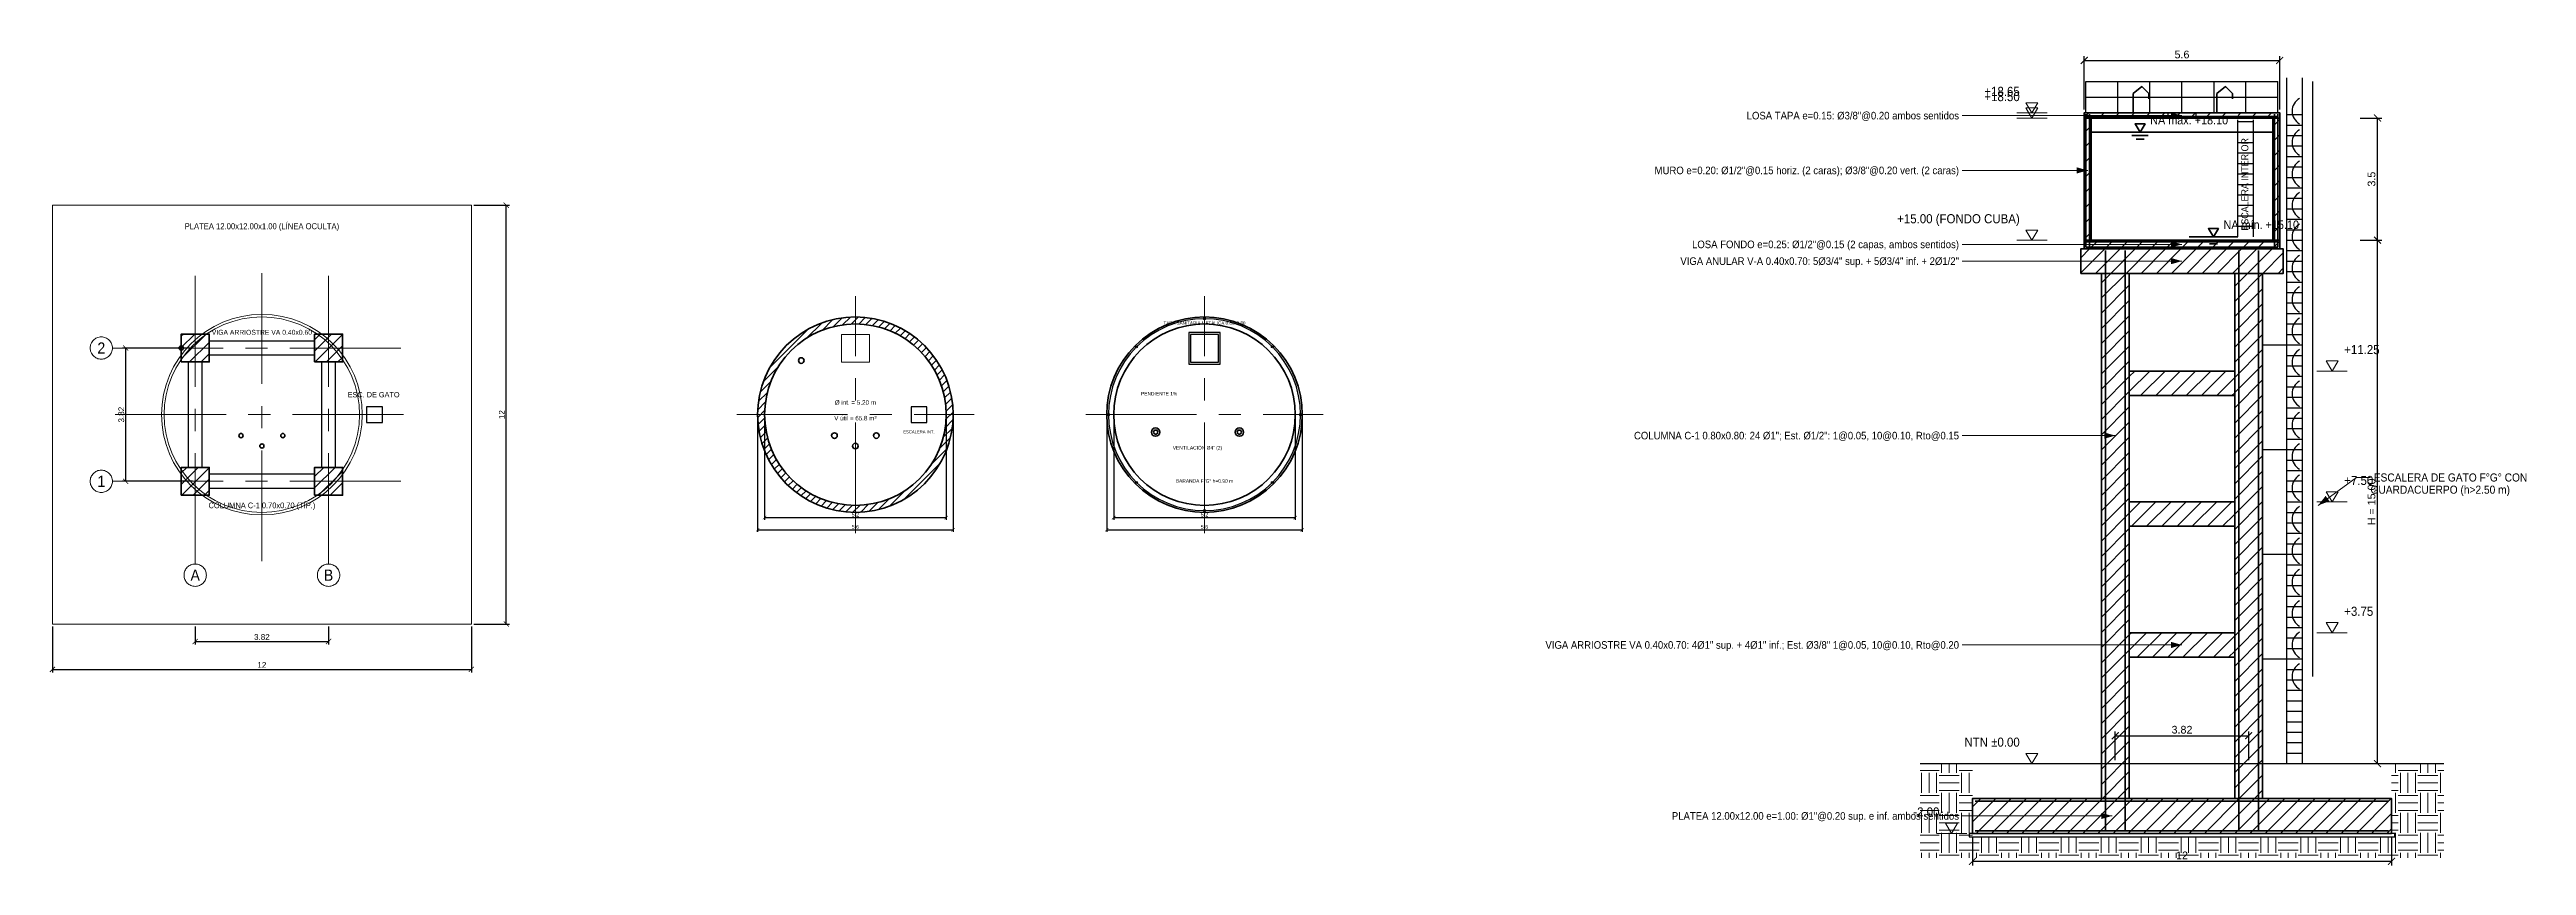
# Model space of a CAD drawing. Header units: metres. Extents: x 295850 to 310263, y 8095845 to 8104014.
# Drawn here: x 310038.9 to 310109.9, y 8099997.1 to 8100020.5 of the extents above; entities that cross this region are included whole.
import ezdxf
from ezdxf.enums import TextEntityAlignment as Align

# ---------------------------------------------------------------- set-up
doc = ezdxf.new("R2010")
doc.units = ezdxf.units.M
doc.linetypes.add('CENTER', pattern=[5.08, 3.175, -0.635, 0.635, -0.635])
for name, color, linetype, lineweight in [('DET-ACERO', 1, 'Continuous', 35), ('DET-CONCRETO', 7, 'Continuous', 35), ('DET-COTAS', 3, 'Continuous', 13), ('DET-EJES', 1, 'CENTER', 13), ('DET-HATCH', 8, 'Continuous', 9), ('DET-LINEA', 7, 'Continuous', 25), ('DET-OCULTO', 8, 'Continuous', 18), ('DET-TERRENO', 32, 'Continuous', 25), ('DET-TUB', 5, 'Continuous', 35), ('DET-TXT', 7, 'Continuous', 18)]:
    doc.layers.add(name, color=color, linetype=linetype, lineweight=lineweight)
doc.styles.add('ARIAL', font='arial.ttf')
doc.dimstyles.new('COTA_100', dxfattribs={"dimscale": 0.1, "dimtxt": 2.2, "dimasz": 2, "dimexe": 1.2, "dimexo": 1, "dimgap": 0.6, "dimtad": 1, "dimdsep": 46, "dimtxsty": 'ARIAL', "dimblk": 'ARCHTICK', "dimcen": 2.5, "dimclrd": 3, "dimclre": 3, "dimclrt": 7, "dimazin": 3, "dimtfac": 1, "dimtmove": 0, "dimatfit": 3, "dimarcsym": 0})
doc.dimstyles.new('COTA_50', dxfattribs={"dimscale": 0.05, "dimtxt": 2.2, "dimasz": 2, "dimexe": 1.2, "dimexo": 1, "dimgap": 0.6, "dimtad": 1, "dimdsep": 46, "dimtxsty": 'ARIAL', "dimblk": 'ARCHTICK', "dimcen": 2.5, "dimclrd": 3, "dimclre": 3, "dimclrt": 7, "dimazin": 3, "dimtfac": 1, "dimtmove": 0, "dimatfit": 3, "dimarcsym": 0})
doc.dimstyles.new('COTA_75', dxfattribs={"dimscale": 0.075, "dimtxt": 2.2, "dimasz": 2, "dimexe": 1.2, "dimexo": 1, "dimgap": 0.6, "dimtad": 1, "dimdsep": 46, "dimtxsty": 'ARIAL', "dimblk": 'ARCHTICK', "dimcen": 2.5, "dimclrd": 3, "dimclre": 3, "dimclrt": 7, "dimazin": 3, "dimtfac": 1, "dimtmove": 0, "dimatfit": 3, "dimarcsym": 0})

# ---------------------------------------------------------------- blocks, each defined once
blk = doc.blocks.new('_ARCHTICK')
at = {"color": 0, "linetype": 'ByBlock', "const_width": 0.15}
blk.add_lwpolyline([(-0.5, -0.5), (0.5, 0.5)], dxfattribs=at)
blk = doc.blocks.new('DET_TANQUE_PLANTA_BASE')
at = {"layer": 'DET-HATCH'}
h = blk.add_hatch(dxfattribs=at)
h.set_pattern_fill('ANSI31', scale=0.07275590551)
h.paths.add_polyline_path([(310042.69, 8100011.51), (310043.49, 8100011.51), (310043.49, 8100012.31), (310042.69, 8100012.31)])
h = blk.add_hatch(dxfattribs=at)
h.set_pattern_fill('ANSI31', scale=0.07275590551)
h.paths.add_polyline_path([(310046.51, 8100011.51), (310047.31, 8100011.51), (310047.31, 8100012.31), (310046.51, 8100012.31)])
h = blk.add_hatch(dxfattribs=at)
h.set_pattern_fill('ANSI31', scale=0.07275590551)
h.paths.add_polyline_path([(310042.69, 8100007.69), (310043.49, 8100007.69), (310043.49, 8100008.49), (310042.69, 8100008.49)])
h = blk.add_hatch(dxfattribs=at)
h.set_pattern_fill('ANSI31', scale=0.07275590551)
h.paths.add_polyline_path([(310046.51, 8100007.69), (310047.31, 8100007.69), (310047.31, 8100008.49), (310046.51, 8100008.49)])
at = {"layer": 'DET-CONCRETO'}
for points in [[(310042.69, 8100011.51), (310043.49, 8100011.51), (310043.49, 8100012.31), (310042.69, 8100012.31)], [(310046.51, 8100011.51), (310047.31, 8100011.51), (310047.31, 8100012.31), (310046.51, 8100012.31)], [(310042.69, 8100007.69), (310043.49, 8100007.69), (310043.49, 8100008.49), (310042.69, 8100008.49)], [(310046.51, 8100007.69), (310047.31, 8100007.69), (310047.31, 8100008.49), (310046.51, 8100008.49)]]:
    blk.add_lwpolyline(points, close=True, dxfattribs=at)
at = {"layer": 'DET-EJES'}
for p, q in [((310043.09, 8100005.72), (310043.09, 8100014)), ((310045, 8100005.8), (310045, 8100014.2)), ((310046.91, 8100005.72), (310046.91, 8100014)), ((310040.72, 8100011.91), (310049, 8100011.91)), ((310040.8, 8100010), (310049.2, 8100010)), ((310040.72, 8100008.09), (310049, 8100008.09))]:
    blk.add_line(p, q, dxfattribs=at)
for centre in [(310040.4, 8100011.91), (310040.4, 8100008.09), (310043.09, 8100005.4), (310046.91, 8100005.4)]:
    blk.add_circle(centre, 0.32, dxfattribs=at)
at = {"layer": 'DET-LINEA'}
for points in [[(310043.49, 8100011.71), (310046.51, 8100011.71), (310046.51, 8100012.11), (310043.49, 8100012.11)], [(310042.89, 8100008.49), (310043.29, 8100008.49), (310043.29, 8100011.51), (310042.89, 8100011.51)], [(310046.71, 8100008.49), (310047.11, 8100008.49), (310047.11, 8100011.51), (310046.71, 8100011.51)], [(310048, 8100009.775), (310048.45, 8100009.775), (310048.45, 8100010.225), (310048, 8100010.225)], [(310043.49, 8100007.89), (310046.51, 8100007.89), (310046.51, 8100008.29), (310043.49, 8100008.29)]]:
    blk.add_lwpolyline(points, close=True, dxfattribs=at)
at = {"layer": 'DET-OCULTO'}
blk.add_lwpolyline([(310039, 8100004), (310051, 8100004), (310051, 8100016), (310039, 8100016)], close=True, dxfattribs=at)
for radius in [2.875, 2.8]:
    blk.add_circle((310045, 8100010), radius, dxfattribs=at)
at = {"layer": 'DET-TUB'}
for centre in [(310042.69, 8100011.91), (310044.4, 8100009.4), (310045, 8100009.1), (310045.6, 8100009.4)]:
    blk.add_circle(centre, 0.06, dxfattribs=at)
at = {"layer": 'DET-TXT', "style": 'ARIAL', "width": 0.9}
for s, height, p in [('PLATEA 12.00x12.00x1.00 (LÍNEA OCULTA)', 0.174, (310045, 8100015.4)), ('2', 0.32, (310040.4, 8100011.91)), ('VIGA ARRIOSTRE VA 0.40x0.60', 0.14138, (310045, 8100012.36)), ('1', 0.32, (310040.4, 8100008.09)), ('COLUMNA C-1 0.70x0.70 (TÍP.)', 0.16312, (310045, 8100007.4)), ('A', 0.32, (310043.09, 8100005.4)), ('B', 0.32, (310046.91, 8100005.4))]:
    blk.add_text(s, height=height, dxfattribs=at).set_placement(p, align=Align.MIDDLE_CENTER)
blk.add_text('ESC. DE GATO', height=0.15225, dxfattribs=at).set_placement((310048.2, 8100010.45), align=Align.BOTTOM_CENTER)
at = {"layer": 'DET-COTAS'}
for base, p1, p2 in [((310052, 8100004), (310051, 8100004), (310051, 8100016)), ((310041.1, 8100008.09), (310043.09, 8100008.09), (310043.09, 8100011.91))]:
    blk.add_linear_dim(base=base, p1=p1, p2=p2, angle=90, dimstyle='COTA_75', dxfattribs=at).render()
for base, p1, p2 in [((310039, 8100002.7), (310039, 8100004), (310051, 8100004)), ((310043.09, 8100003.5), (310043.09, 8100004), (310046.91, 8100004))]:
    blk.add_linear_dim(base=base, p1=p1, p2=p2, dimstyle='COTA_75', dxfattribs=at).render()
blk = doc.blocks.new('DET_TANQUE_PLANTA_CUBA')
at = {"layer": 'DET-HATCH'}
h = blk.add_hatch(dxfattribs=at)
h.set_pattern_fill('ANSI31', scale=0.048503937)
h.paths.add_polyline_path([(310064.8, 8100010), (310064.787, 8100010.274), (310064.746, 8100010.546), (310064.679, 8100010.813), (310064.587, 8100011.072), (310064.469, 8100011.32), (310064.328, 8100011.556), (310064.164, 8100011.776), (310063.98, 8100011.98), (310063.776, 8100012.164), (310063.556, 8100012.328), (310063.32, 8100012.469), (310063.072, 8100012.587), (310062.813, 8100012.679), (310062.546, 8100012.746), (310062.274, 8100012.787), (310062, 8100012.8), (310061.726, 8100012.787), (310061.454, 8100012.746), (310061.187, 8100012.679), (310060.928, 8100012.587), (310060.68, 8100012.469), (310060.444, 8100012.328), (310060.224, 8100012.164), (310060.02, 8100011.98), (310059.836, 8100011.776), (310059.672, 8100011.556), (310059.531, 8100011.32), (310059.413, 8100011.072), (310059.321, 8100010.813), (310059.254, 8100010.546), (310059.213, 8100010.274), (310059.2, 8100010), (310059.213, 8100009.726), (310059.254, 8100009.454), (310059.321, 8100009.187), (310059.413, 8100008.928), (310059.531, 8100008.68), (310059.672, 8100008.444), (310059.836, 8100008.224), (310060.02, 8100008.02), (310060.224, 8100007.836), (310060.444, 8100007.672), (310060.68, 8100007.531), (310060.928, 8100007.413), (310061.187, 8100007.321), (310061.454, 8100007.254), (310061.726, 8100007.213), (310062, 8100007.2), (310062.274, 8100007.213), (310062.546, 8100007.254), (310062.813, 8100007.321), (310063.072, 8100007.413), (310063.32, 8100007.531), (310063.556, 8100007.672), (310063.776, 8100007.836), (310063.98, 8100008.02), (310064.164, 8100008.224), (310064.328, 8100008.444), (310064.469, 8100008.68), (310064.587, 8100008.928), (310064.679, 8100009.187), (310064.746, 8100009.454), (310064.787, 8100009.726)])
h.paths.add_polyline_path([(310064.6, 8100010), (310064.587, 8100010.255), (310064.55, 8100010.507), (310064.488, 8100010.755), (310064.402, 8100010.995), (310064.293, 8100011.226), (310064.162, 8100011.444), (310064.01, 8100011.649), (310063.838, 8100011.838), (310063.649, 8100012.01), (310063.444, 8100012.162), (310063.226, 8100012.293), (310062.995, 8100012.402), (310062.755, 8100012.488), (310062.507, 8100012.55), (310062.255, 8100012.587), (310062, 8100012.6), (310061.745, 8100012.587), (310061.493, 8100012.55), (310061.245, 8100012.488), (310061.005, 8100012.402), (310060.774, 8100012.293), (310060.556, 8100012.162), (310060.351, 8100012.01), (310060.162, 8100011.838), (310059.99, 8100011.649), (310059.838, 8100011.444), (310059.707, 8100011.226), (310059.598, 8100010.995), (310059.512, 8100010.755), (310059.45, 8100010.507), (310059.413, 8100010.255), (310059.4, 8100010), (310059.413, 8100009.745), (310059.45, 8100009.493), (310059.512, 8100009.245), (310059.598, 8100009.005), (310059.707, 8100008.774), (310059.838, 8100008.556), (310059.99, 8100008.351), (310060.162, 8100008.162), (310060.351, 8100007.99), (310060.556, 8100007.838), (310060.774, 8100007.707), (310061.005, 8100007.598), (310061.245, 8100007.512), (310061.493, 8100007.45), (310061.745, 8100007.413), (310062, 8100007.4), (310062.255, 8100007.413), (310062.507, 8100007.45), (310062.755, 8100007.512), (310062.995, 8100007.598), (310063.226, 8100007.707), (310063.444, 8100007.838), (310063.649, 8100007.99), (310063.838, 8100008.162), (310064.01, 8100008.351), (310064.162, 8100008.556), (310064.293, 8100008.774), (310064.402, 8100009.005), (310064.488, 8100009.245), (310064.55, 8100009.493), (310064.587, 8100009.745)], flags=16)
at = {"layer": 'DET-CONCRETO'}
for points in [[(310064.8, 8100010), (310064.787, 8100010.274), (310064.746, 8100010.546), (310064.679, 8100010.813), (310064.587, 8100011.072), (310064.469, 8100011.32), (310064.328, 8100011.556), (310064.164, 8100011.776), (310063.98, 8100011.98), (310063.776, 8100012.164), (310063.556, 8100012.328), (310063.32, 8100012.469), (310063.072, 8100012.587), (310062.813, 8100012.679), (310062.546, 8100012.746), (310062.274, 8100012.787), (310062, 8100012.8), (310061.726, 8100012.787), (310061.454, 8100012.746), (310061.187, 8100012.679), (310060.928, 8100012.587), (310060.68, 8100012.469), (310060.444, 8100012.328), (310060.224, 8100012.164), (310060.02, 8100011.98), (310059.836, 8100011.776), (310059.672, 8100011.556), (310059.531, 8100011.32), (310059.413, 8100011.072), (310059.321, 8100010.813), (310059.254, 8100010.546), (310059.213, 8100010.274), (310059.2, 8100010), (310059.213, 8100009.726), (310059.254, 8100009.454), (310059.321, 8100009.187), (310059.413, 8100008.928), (310059.531, 8100008.68), (310059.672, 8100008.444), (310059.836, 8100008.224), (310060.02, 8100008.02), (310060.224, 8100007.836), (310060.444, 8100007.672), (310060.68, 8100007.531), (310060.928, 8100007.413), (310061.187, 8100007.321), (310061.454, 8100007.254), (310061.726, 8100007.213), (310062, 8100007.2), (310062.274, 8100007.213), (310062.546, 8100007.254), (310062.813, 8100007.321), (310063.072, 8100007.413), (310063.32, 8100007.531), (310063.556, 8100007.672), (310063.776, 8100007.836), (310063.98, 8100008.02), (310064.164, 8100008.224), (310064.328, 8100008.444), (310064.469, 8100008.68), (310064.587, 8100008.928), (310064.679, 8100009.187), (310064.746, 8100009.454), (310064.787, 8100009.726)], [(310064.6, 8100010), (310064.587, 8100010.255), (310064.55, 8100010.507), (310064.488, 8100010.755), (310064.402, 8100010.995), (310064.293, 8100011.226), (310064.162, 8100011.444), (310064.01, 8100011.649), (310063.838, 8100011.838), (310063.649, 8100012.01), (310063.444, 8100012.162), (310063.226, 8100012.293), (310062.995, 8100012.402), (310062.755, 8100012.488), (310062.507, 8100012.55), (310062.255, 8100012.587), (310062, 8100012.6), (310061.745, 8100012.587), (310061.493, 8100012.55), (310061.245, 8100012.488), (310061.005, 8100012.402), (310060.774, 8100012.293), (310060.556, 8100012.162), (310060.351, 8100012.01), (310060.162, 8100011.838), (310059.99, 8100011.649), (310059.838, 8100011.444), (310059.707, 8100011.226), (310059.598, 8100010.995), (310059.512, 8100010.755), (310059.45, 8100010.507), (310059.413, 8100010.255), (310059.4, 8100010), (310059.413, 8100009.745), (310059.45, 8100009.493), (310059.512, 8100009.245), (310059.598, 8100009.005), (310059.707, 8100008.774), (310059.838, 8100008.556), (310059.99, 8100008.351), (310060.162, 8100008.162), (310060.351, 8100007.99), (310060.556, 8100007.838), (310060.774, 8100007.707), (310061.005, 8100007.598), (310061.245, 8100007.512), (310061.493, 8100007.45), (310061.745, 8100007.413), (310062, 8100007.4), (310062.255, 8100007.413), (310062.507, 8100007.45), (310062.755, 8100007.512), (310062.995, 8100007.598), (310063.226, 8100007.707), (310063.444, 8100007.838), (310063.649, 8100007.99), (310063.838, 8100008.162), (310064.01, 8100008.351), (310064.162, 8100008.556), (310064.293, 8100008.774), (310064.402, 8100009.005), (310064.488, 8100009.245), (310064.55, 8100009.493), (310064.587, 8100009.745)]]:
    blk.add_lwpolyline(points, close=True, dxfattribs=at)
at = {"layer": 'DET-EJES'}
for p, q in [((310062, 8100006.6), (310062, 8100013.4)), ((310058.6, 8100010), (310065.4, 8100010))]:
    blk.add_line(p, q, dxfattribs=at)
at = {"layer": 'DET-LINEA'}
blk.add_lwpolyline([(310063.6, 8100009.775), (310064.05, 8100009.775), (310064.05, 8100010.225), (310063.6, 8100010.225)], close=True, dxfattribs=at)
at = {"layer": 'DET-OCULTO'}
blk.add_lwpolyline([(310061.6, 8100011.5), (310062.4, 8100011.5), (310062.4, 8100012.3), (310061.6, 8100012.3)], close=True, dxfattribs=at)
at = {"layer": 'DET-TUB'}
for centre in [(310060.45, 8100011.55), (310061.4, 8100009.4), (310062, 8100009.1), (310062.6, 8100009.4)]:
    blk.add_circle(centre, 0.08, dxfattribs=at)
at = {"layer": 'DET-TXT', "style": 'ARIAL', "width": 0.9}
for s, p in [('Ø int. = 5.20 m', (310062, 8100010.35)), ('V útil = 65.8 m³', (310062, 8100009.9))]:
    blk.add_text(s, height=0.1305, dxfattribs=at).set_placement(p, align=Align.MIDDLE_CENTER)
blk.add_text('ESCALERA INT.', height=0.087, dxfattribs=at).set_placement((310063.82, 8100009.55), align=Align.TOP_CENTER)
at = {"layer": 'DET-COTAS'}
for base, p1, p2 in [((310059.2, 8100006.7), (310059.2, 8100010), (310064.8, 8100010)), ((310059.4, 8100007.05), (310059.4, 8100010), (310064.6, 8100010))]:
    blk.add_linear_dim(base=base, p1=p1, p2=p2, dimstyle='COTA_50', dxfattribs=at).render()
blk = doc.blocks.new('DET_TANQUE_PLANTA_TECHO')
at = {"layer": 'DET-CONCRETO'}
for points in [[(310074.8, 8100010), (310074.787, 8100010.274), (310074.746, 8100010.546), (310074.679, 8100010.813), (310074.587, 8100011.072), (310074.469, 8100011.32), (310074.328, 8100011.556), (310074.164, 8100011.776), (310073.98, 8100011.98), (310073.776, 8100012.164), (310073.556, 8100012.328), (310073.32, 8100012.469), (310073.072, 8100012.587), (310072.813, 8100012.679), (310072.546, 8100012.746), (310072.274, 8100012.787), (310072, 8100012.8), (310071.726, 8100012.787), (310071.454, 8100012.746), (310071.187, 8100012.679), (310070.928, 8100012.587), (310070.68, 8100012.469), (310070.444, 8100012.328), (310070.224, 8100012.164), (310070.02, 8100011.98), (310069.836, 8100011.776), (310069.672, 8100011.556), (310069.531, 8100011.32), (310069.413, 8100011.072), (310069.321, 8100010.813), (310069.254, 8100010.546), (310069.213, 8100010.274), (310069.2, 8100010), (310069.213, 8100009.726), (310069.254, 8100009.454), (310069.321, 8100009.187), (310069.413, 8100008.928), (310069.531, 8100008.68), (310069.672, 8100008.444), (310069.836, 8100008.224), (310070.02, 8100008.02), (310070.224, 8100007.836), (310070.444, 8100007.672), (310070.68, 8100007.531), (310070.928, 8100007.413), (310071.187, 8100007.321), (310071.454, 8100007.254), (310071.726, 8100007.213), (310072, 8100007.2), (310072.274, 8100007.213), (310072.546, 8100007.254), (310072.813, 8100007.321), (310073.072, 8100007.413), (310073.32, 8100007.531), (310073.556, 8100007.672), (310073.776, 8100007.836), (310073.98, 8100008.02), (310074.164, 8100008.224), (310074.328, 8100008.444), (310074.469, 8100008.68), (310074.587, 8100008.928), (310074.679, 8100009.187), (310074.746, 8100009.454), (310074.787, 8100009.726)], [(310074.6, 8100010), (310074.587, 8100010.255), (310074.55, 8100010.507), (310074.488, 8100010.755), (310074.402, 8100010.995), (310074.293, 8100011.226), (310074.162, 8100011.444), (310074.01, 8100011.649), (310073.838, 8100011.838), (310073.649, 8100012.01), (310073.444, 8100012.162), (310073.226, 8100012.293), (310072.995, 8100012.402), (310072.755, 8100012.488), (310072.507, 8100012.55), (310072.255, 8100012.587), (310072, 8100012.6), (310071.745, 8100012.587), (310071.493, 8100012.55), (310071.245, 8100012.488), (310071.005, 8100012.402), (310070.774, 8100012.293), (310070.556, 8100012.162), (310070.351, 8100012.01), (310070.162, 8100011.838), (310069.99, 8100011.649), (310069.838, 8100011.444), (310069.707, 8100011.226), (310069.598, 8100010.995), (310069.512, 8100010.755), (310069.45, 8100010.507), (310069.413, 8100010.255), (310069.4, 8100010), (310069.413, 8100009.745), (310069.45, 8100009.493), (310069.512, 8100009.245), (310069.598, 8100009.005), (310069.707, 8100008.774), (310069.838, 8100008.556), (310069.99, 8100008.351), (310070.162, 8100008.162), (310070.351, 8100007.99), (310070.556, 8100007.838), (310070.774, 8100007.707), (310071.005, 8100007.598), (310071.245, 8100007.512), (310071.493, 8100007.45), (310071.745, 8100007.413), (310072, 8100007.4), (310072.255, 8100007.413), (310072.507, 8100007.45), (310072.755, 8100007.512), (310072.995, 8100007.598), (310073.226, 8100007.707), (310073.444, 8100007.838), (310073.649, 8100007.99), (310073.838, 8100008.162), (310074.01, 8100008.351), (310074.162, 8100008.556), (310074.293, 8100008.774), (310074.402, 8100009.005), (310074.488, 8100009.245), (310074.55, 8100009.493), (310074.587, 8100009.745)]]:
    blk.add_lwpolyline(points, close=True, dxfattribs=at)
at = {"layer": 'DET-EJES'}
for p, q in [((310072, 8100006.6), (310072, 8100013.4)), ((310068.6, 8100010), (310075.4, 8100010))]:
    blk.add_line(p, q, dxfattribs=at)
at = {"layer": 'DET-LINEA'}
for points in [[(310074.75, 8100010), (310074.737, 8100010.27), (310074.697, 8100010.536), (310074.632, 8100010.798), (310074.541, 8100011.052), (310074.425, 8100011.296), (310074.287, 8100011.528), (310074.126, 8100011.745), (310073.945, 8100011.945), (310073.745, 8100012.126), (310073.528, 8100012.287), (310073.296, 8100012.425), (310073.052, 8100012.541), (310072.798, 8100012.632), (310072.536, 8100012.697), (310072.27, 8100012.737), (310072, 8100012.75), (310071.73, 8100012.737), (310071.464, 8100012.697), (310071.202, 8100012.632), (310070.948, 8100012.541), (310070.704, 8100012.425), (310070.472, 8100012.287), (310070.255, 8100012.126), (310070.055, 8100011.945), (310069.874, 8100011.745), (310069.713, 8100011.528), (310069.575, 8100011.296), (310069.459, 8100011.052), (310069.368, 8100010.798), (310069.303, 8100010.536), (310069.263, 8100010.27), (310069.25, 8100010), (310069.263, 8100009.73), (310069.303, 8100009.464), (310069.368, 8100009.202), (310069.459, 8100008.948), (310069.575, 8100008.704), (310069.713, 8100008.472), (310069.874, 8100008.255), (310070.055, 8100008.055), (310070.255, 8100007.874), (310070.472, 8100007.713), (310070.704, 8100007.575), (310070.948, 8100007.459), (310071.202, 8100007.368), (310071.464, 8100007.303), (310071.73, 8100007.263), (310072, 8100007.25), (310072.27, 8100007.263), (310072.536, 8100007.303), (310072.798, 8100007.368), (310073.052, 8100007.459), (310073.296, 8100007.575), (310073.528, 8100007.713), (310073.745, 8100007.874), (310073.945, 8100008.055), (310074.126, 8100008.255), (310074.287, 8100008.472), (310074.425, 8100008.704), (310074.541, 8100008.948), (310074.632, 8100009.202), (310074.697, 8100009.464), (310074.737, 8100009.73)], [(310071.55, 8100011.45), (310072.45, 8100011.45), (310072.45, 8100012.35), (310071.55, 8100012.35)], [(310071.6, 8100011.5), (310072.4, 8100011.5), (310072.4, 8100012.3), (310071.6, 8100012.3)]]:
    blk.add_lwpolyline(points, close=True, dxfattribs=at)
for centre in [(310072, 8100012.75), (310070.055, 8100011.945), (310073.945, 8100011.945), (310069.25, 8100010), (310074.75, 8100010), (310070.055, 8100008.055), (310073.945, 8100008.055), (310072, 8100007.25)]:
    blk.add_circle(centre, 0.03, dxfattribs=at)
at = {"layer": 'DET-TUB'}
for centre, radius in [((310070.6, 8100009.5), 0.12), ((310070.6, 8100009.5), 0.06), ((310073, 8100009.5), 0.12), ((310073, 8100009.5), 0.06)]:
    blk.add_circle(centre, radius, dxfattribs=at)
at = {"layer": 'DET-TXT', "style": 'ARIAL', "width": 0.9}
blk.add_text('TAPA SANITARIA METÁLICA 0.80x0.80', height=0.09425, dxfattribs=at).set_placement((310072, 8100012.55), align=Align.BOTTOM_CENTER)
for s, p in [('PENDIENTE 1%', (310070.7, 8100010.6)), ('VENTILACIÓN Ø4" (2)', (310071.8, 8100009.05)), ('BARANDA F°G° h=0.90 m', (310072, 8100008.1))]:
    blk.add_text(s, height=0.1015, dxfattribs=at).set_placement(p, align=Align.MIDDLE_CENTER)
at = {"layer": 'DET-COTAS'}
for base, p1, p2 in [((310069.2, 8100006.7), (310069.2, 8100010), (310074.8, 8100010)), ((310069.4, 8100007.05), (310069.4, 8100010), (310074.6, 8100010))]:
    blk.add_linear_dim(base=base, p1=p1, p2=p2, dimstyle='COTA_50', dxfattribs=at).render()
blk = doc.blocks.new('DET_TANQUE_ESTRUCTURA')
at = {"layer": 'DET-HATCH'}
h = blk.add_hatch(dxfattribs=at)
h.set_pattern_fill('ANSI31', scale=0.097007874)
h.paths.add_polyline_path([(310097.2, 8100018.5), (310102.8, 8100018.5), (310102.8, 8100018.65), (310097.2, 8100018.65)])
h = blk.add_hatch(dxfattribs=at)
h.set_pattern_fill('ANSI31', scale=0.097007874)
h.paths.add_polyline_path([(310097.2, 8100015), (310097.4, 8100015), (310097.4, 8100018.5), (310097.2, 8100018.5)])
h = blk.add_hatch(dxfattribs=at)
h.set_pattern_fill('ANSI31', scale=0.097007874)
h.paths.add_polyline_path([(310102.6, 8100015), (310102.8, 8100015), (310102.8, 8100018.5), (310102.6, 8100018.5)])
h = blk.add_hatch(dxfattribs=at)
h.set_pattern_fill('ANSI31', scale=0.097007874)
h.paths.add_polyline_path([(310097.1, 8100014.05), (310102.9, 8100014.05), (310102.9, 8100014.75), (310097.1, 8100014.75)])
h = blk.add_hatch(dxfattribs=at)
h.set_pattern_fill('ANSI31', scale=0.097007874)
h.paths.add_polyline_path([(310097.2, 8100014.75), (310102.8, 8100014.75), (310102.8, 8100015), (310097.2, 8100015)])
h = blk.add_hatch(dxfattribs=at)
h.set_pattern_fill('ANSI31', scale=0.097007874)
h.paths.add_polyline_path([(310097.69, 8099999), (310098.49, 8099999), (310098.49, 8100014.05), (310097.69, 8100014.05)])
h = blk.add_hatch(dxfattribs=at)
h.set_pattern_fill('ANSI31', scale=0.097007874)
h.paths.add_polyline_path([(310101.51, 8099999), (310102.31, 8099999), (310102.31, 8100014.05), (310101.51, 8100014.05)])
h = blk.add_hatch(dxfattribs=at)
h.set_pattern_fill('ANSI31', scale=0.097007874)
h.paths.add_polyline_path([(310098.49, 8100010.55), (310101.51, 8100010.55), (310101.51, 8100011.25), (310098.49, 8100011.25)])
h = blk.add_hatch(dxfattribs=at)
h.set_pattern_fill('ANSI31', scale=0.097007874)
h.paths.add_polyline_path([(310098.49, 8100006.8), (310101.51, 8100006.8), (310101.51, 8100007.5), (310098.49, 8100007.5)])
h = blk.add_hatch(dxfattribs=at)
h.set_pattern_fill('ANSI31', scale=0.097007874)
h.paths.add_polyline_path([(310098.49, 8100003.05), (310101.51, 8100003.05), (310101.51, 8100003.75), (310098.49, 8100003.75)])
h = blk.add_hatch(dxfattribs=at)
h.set_pattern_fill('EARTH', scale=0.09)
h.paths.add_polyline_path([(310092.5, 8100000), (310094, 8100000), (310094, 8099997.9), (310106, 8099997.9), (310106, 8100000), (310107.5, 8100000), (310107.5, 8099997.3), (310092.5, 8099997.3)])
h = blk.add_hatch(dxfattribs=at)
h.set_pattern_fill('ANSI31', scale=0.097007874)
h.paths.add_polyline_path([(310094, 8099998), (310106, 8099998), (310106, 8099999), (310094, 8099999)])
at = {"layer": 'DET-TXT'}
h = blk.add_hatch(color=256, dxfattribs=at)
h.dxf.hatch_style = 1
h.paths.add_polyline_path([(310100, 8100018.57), (310099.687, 8100018.658), (310099.687, 8100018.482)])
h = blk.add_hatch(color=256, dxfattribs=at)
h.dxf.hatch_style = 1
h.paths.add_polyline_path([(310097.3, 8100017), (310096.987, 8100017.088), (310096.987, 8100016.912)])
h = blk.add_hatch(color=256, dxfattribs=at)
h.dxf.hatch_style = 1
h.paths.add_polyline_path([(310100, 8100014.88), (310099.687, 8100014.968), (310099.687, 8100014.792)])
h = blk.add_hatch(color=256, dxfattribs=at)
h.dxf.hatch_style = 1
h.paths.add_polyline_path([(310100, 8100014.4), (310099.687, 8100014.488), (310099.687, 8100014.312)])
h = blk.add_hatch(color=256, dxfattribs=at)
h.dxf.hatch_style = 1
h.paths.add_polyline_path([(310098.09, 8100009.4), (310097.777, 8100009.488), (310097.777, 8100009.312)])
h = blk.add_hatch(color=256, dxfattribs=at)
h.dxf.hatch_style = 1
h.paths.add_polyline_path([(310103.9, 8100007.4), (310104.225, 8100007.521), (310104.115, 8100007.672)])
h = blk.add_hatch(color=256, dxfattribs=at)
h.dxf.hatch_style = 1
h.paths.add_polyline_path([(310100, 8100003.4), (310099.687, 8100003.488), (310099.687, 8100003.312)])
h = blk.add_hatch(color=256, dxfattribs=at)
h.dxf.hatch_style = 1
h.paths.add_polyline_path([(310098, 8099998.5), (310097.687, 8099998.588), (310097.687, 8099998.412)])
at = {"layer": 'DET-ACERO'}
for p, q in [((310097.25, 8100014.8), (310097.25, 8100018.61)), ((310097.25, 8100018.54), (310102.75, 8100018.54)), ((310097.35, 8100014.8), (310097.35, 8100018.61)), ((310102.65, 8100014.8), (310102.65, 8100018.61)), ((310102.75, 8100014.8), (310102.75, 8100018.61)), ((310097.25, 8100014.95), (310102.75, 8100014.95)), ((310097.25, 8100014.8), (310102.75, 8100014.8)), ((310097.81, 8099998.08), (310097.81, 8100014.7)), ((310098.37, 8099998.08), (310098.37, 8100014.7)), ((310101.63, 8099998.08), (310101.63, 8100014.7)), ((310102.19, 8099998.08), (310102.19, 8100014.7)), ((310094.08, 8099998.925), (310105.92, 8099998.925)), ((310094.08, 8099998.075), (310105.92, 8099998.075))]:
    blk.add_line(p, q, dxfattribs=at)
at = {"layer": 'DET-CONCRETO'}
for points in [[(310097.2, 8100018.5), (310102.8, 8100018.5), (310102.8, 8100018.65), (310097.2, 8100018.65)], [(310097.2, 8100015), (310097.4, 8100015), (310097.4, 8100018.5), (310097.2, 8100018.5)], [(310102.6, 8100015), (310102.8, 8100015), (310102.8, 8100018.5), (310102.6, 8100018.5)], [(310097.1, 8100014.05), (310102.9, 8100014.05), (310102.9, 8100014.75), (310097.1, 8100014.75)], [(310097.2, 8100014.75), (310102.8, 8100014.75), (310102.8, 8100015), (310097.2, 8100015)], [(310097.69, 8099999), (310098.49, 8099999), (310098.49, 8100014.05), (310097.69, 8100014.05)], [(310101.51, 8099999), (310102.31, 8099999), (310102.31, 8100014.05), (310101.51, 8100014.05)], [(310098.49, 8100010.55), (310101.51, 8100010.55), (310101.51, 8100011.25), (310098.49, 8100011.25)], [(310098.49, 8100006.8), (310101.51, 8100006.8), (310101.51, 8100007.5), (310098.49, 8100007.5)], [(310098.49, 8100003.05), (310101.51, 8100003.05), (310101.51, 8100003.75), (310098.49, 8100003.75)], [(310094, 8099998), (310106, 8099998), (310106, 8099999), (310094, 8099999)]]:
    blk.add_lwpolyline(points, close=True, dxfattribs=at)
at = {"layer": 'DET-COTAS'}
for p, q in [((310095.265, 8100018.65), (310096.135, 8100018.65)), ((310095.265, 8100018.5), (310096.135, 8100018.5)), ((310095.265, 8100015), (310096.135, 8100015)), ((310103.865, 8100011.25), (310104.735, 8100011.25)), ((310103.865, 8100007.5), (310104.735, 8100007.5)), ((310103.865, 8100003.75), (310104.735, 8100003.75)), ((310095.265, 8100000), (310096.135, 8100000)), ((310092.965, 8099998), (310093.835, 8099998))]:
    blk.add_line(p, q, dxfattribs=at)
for points in [[(310095.7, 8100018.65), (310095.526, 8100018.94), (310095.874, 8100018.94), (310095.7, 8100018.65)], [(310095.7, 8100018.5), (310095.526, 8100018.79), (310095.874, 8100018.79), (310095.7, 8100018.5)], [(310095.7, 8100015), (310095.526, 8100015.29), (310095.874, 8100015.29), (310095.7, 8100015)], [(310104.3, 8100011.25), (310104.126, 8100011.54), (310104.474, 8100011.54), (310104.3, 8100011.25)], [(310104.3, 8100007.5), (310104.126, 8100007.79), (310104.474, 8100007.79), (310104.3, 8100007.5)], [(310104.3, 8100003.75), (310104.126, 8100004.04), (310104.474, 8100004.04), (310104.3, 8100003.75)], [(310095.7, 8100000), (310095.526, 8100000.29), (310095.874, 8100000.29), (310095.7, 8100000)], [(310093.4, 8099998), (310093.226, 8099998.29), (310093.574, 8099998.29), (310093.4, 8099998)]]:
    blk.add_lwpolyline(points, dxfattribs=at)
at = {"layer": 'DET-LINEA'}
for p, q in [((310103, 8100000), (310103, 8100019.65)), ((310103.45, 8100000), (310103.45, 8100019.65)), ((310097.25, 8100018.65), (310097.25, 8100019.55)), ((310097.25, 8100019.55), (310102.75, 8100019.55)), ((310097.25, 8100019.1), (310102.75, 8100019.1)), ((310098.167, 8100018.65), (310098.167, 8100019.55)), ((310099.083, 8100018.65), (310099.083, 8100019.55)), ((310100, 8100018.65), (310100, 8100019.55)), ((310100.917, 8100018.65), (310100.917, 8100019.55)), ((310101.833, 8100018.65), (310101.833, 8100019.55)), ((310102.75, 8100018.65), (310102.75, 8100019.55)), ((310103.75, 8100002.5), (310103.75, 8100019.55)), ((310101.6, 8100015.1), (310101.6, 8100018.45)), ((310101.6, 8100018.4), (310102.05, 8100018.4)), ((310102.05, 8100015.1), (310102.05, 8100018.45)), ((310103, 8100018.6), (310103.45, 8100018.6)), ((310103, 8100018.3), (310103.45, 8100018.3)), ((310101.6, 8100018.1), (310102.05, 8100018.1)), ((310101.6, 8100017.8), (310102.05, 8100017.8)), ((310101.6, 8100017.5), (310102.05, 8100017.5)), ((310103, 8100018), (310103.45, 8100018)), ((310103, 8100017.7), (310103.45, 8100017.7)), ((310101.6, 8100017.2), (310102.05, 8100017.2)), ((310101.6, 8100016.9), (310102.05, 8100016.9)), ((310103, 8100017.4), (310103.45, 8100017.4)), ((310103, 8100017.1), (310103.45, 8100017.1)), ((310103, 8100016.8), (310103.45, 8100016.8)), ((310101.6, 8100016.6), (310102.05, 8100016.6)), ((310101.6, 8100016.3), (310102.05, 8100016.3)), ((310103, 8100016.5), (310103.45, 8100016.5)), ((310103, 8100016.2), (310103.45, 8100016.2)), ((310101.6, 8100016), (310102.05, 8100016)), ((310101.6, 8100015.7), (310102.05, 8100015.7)), ((310101.6, 8100015.4), (310102.05, 8100015.4)), ((310103, 8100015.9), (310103.45, 8100015.9)), ((310103, 8100015.6), (310103.45, 8100015.6)), ((310103, 8100015.3), (310103.45, 8100015.3)), ((310103, 8100015), (310103.45, 8100015)), ((310103, 8100014.7), (310103.45, 8100014.7)), ((310103, 8100014.4), (310103.45, 8100014.4)), ((310103, 8100014.1), (310103.45, 8100014.1)), ((310103, 8100013.8), (310103.45, 8100013.8)), ((310103, 8100013.5), (310103.45, 8100013.5)), ((310103, 8100013.2), (310103.45, 8100013.2)), ((310103, 8100012.9), (310103.45, 8100012.9)), ((310103, 8100012.6), (310103.45, 8100012.6)), ((310102.31, 8100012), (310103, 8100012)), ((310103, 8100012.3), (310103.45, 8100012.3)), ((310103, 8100012), (310103.45, 8100012)), ((310103, 8100011.7), (310103.45, 8100011.7)), ((310103, 8100011.4), (310103.45, 8100011.4)), ((310103, 8100011.1), (310103.45, 8100011.1)), ((310103, 8100010.8), (310103.45, 8100010.8)), ((310103, 8100010.5), (310103.45, 8100010.5)), ((310103, 8100010.2), (310103.45, 8100010.2)), ((310103, 8100009.9), (310103.45, 8100009.9)), ((310102.31, 8100009), (310103, 8100009)), ((310103, 8100009.6), (310103.45, 8100009.6)), ((310103, 8100009.3), (310103.45, 8100009.3)), ((310103, 8100009), (310103.45, 8100009)), ((310103, 8100008.7), (310103.45, 8100008.7)), ((310103, 8100008.4), (310103.45, 8100008.4)), ((310103, 8100008.1), (310103.45, 8100008.1)), ((310103, 8100007.8), (310103.45, 8100007.8)), ((310103, 8100007.5), (310103.45, 8100007.5)), ((310103, 8100007.2), (310103.45, 8100007.2)), ((310103, 8100006.9), (310103.45, 8100006.9)), ((310103, 8100006.6), (310103.45, 8100006.6)), ((310103, 8100006.3), (310103.45, 8100006.3)), ((310102.31, 8100006), (310103, 8100006)), ((310103, 8100006), (310103.45, 8100006)), ((310103, 8100005.7), (310103.45, 8100005.7)), ((310103, 8100005.4), (310103.45, 8100005.4)), ((310103, 8100005.1), (310103.45, 8100005.1)), ((310103, 8100004.8), (310103.45, 8100004.8)), ((310103, 8100004.5), (310103.45, 8100004.5)), ((310103, 8100004.2), (310103.45, 8100004.2)), ((310103, 8100003.9), (310103.45, 8100003.9)), ((310103, 8100003.6), (310103.45, 8100003.6)), ((310103, 8100003.3), (310103.45, 8100003.3)), ((310102.31, 8100003), (310103, 8100003)), ((310103, 8100003), (310103.45, 8100003)), ((310103, 8100002.7), (310103.45, 8100002.7)), ((310103, 8100002.4), (310103.45, 8100002.4)), ((310103, 8100002.1), (310103.45, 8100002.1)), ((310103, 8100001.8), (310103.45, 8100001.8)), ((310103, 8100001.5), (310103.45, 8100001.5)), ((310103, 8100001.2), (310103.45, 8100001.2)), ((310103, 8100000.9), (310103.45, 8100000.9)), ((310103, 8100000.6), (310103.45, 8100000.6)), ((310103, 8100000.3), (310103.45, 8100000.3))]:
    blk.add_line(p, q, dxfattribs=at)
blk.add_lwpolyline([(310099.6, 8100018.5), (310099.6, 8100018.65), (310100.4, 8100018.65), (310100.4, 8100018.5)], dxfattribs=at)
blk.add_lwpolyline([(310093.9, 8099997.9), (310106.1, 8099997.9), (310106.1, 8099998), (310093.9, 8099998)], close=True, dxfattribs=at)
for centre in [(310103.575, 8100018.7), (310103.575, 8100017.8), (310103.575, 8100016.9), (310103.575, 8100016), (310103.575, 8100015.1), (310103.575, 8100014.2), (310103.575, 8100013.3), (310103.575, 8100012.4), (310103.575, 8100011.5), (310103.575, 8100010.6), (310103.575, 8100009.7), (310103.575, 8100008.8), (310103.575, 8100007.9), (310103.575, 8100007), (310103.575, 8100006.1), (310103.575, 8100005.2), (310103.575, 8100004.3), (310103.575, 8100003.4), (310103.575, 8100002.5)]:
    blk.add_arc(centre, 0.42, 120, 240, dxfattribs=at)
at = {"layer": 'DET-TERRENO'}
blk.add_line((310092.5, 8100000), (310107.5, 8100000), dxfattribs=at)
at = {"layer": 'DET-TUB'}
for p, q in [((310097.4, 8100018.1), (310102.6, 8100018.1)), ((310098.104, 8100018.1), (310099.496, 8100018.1)), ((310098.568, 8100017.998), (310099.032, 8100017.998)), ((310098.684, 8100017.897), (310098.916, 8100017.897)), ((310100.204, 8100015.1), (310101.596, 8100015.1)), ((310100.668, 8100014.998), (310101.132, 8100014.998)), ((310100.784, 8100014.897), (310101.016, 8100014.897))]:
    blk.add_line(p, q, dxfattribs=at)
for points in [[(310098.6, 8100018.65), (310098.6, 8100019.2), (310098.85, 8100019.4), (310099.05, 8100019.2), (310099.05, 8100019.05)], [(310101, 8100018.65), (310101, 8100019.2), (310101.25, 8100019.4), (310101.45, 8100019.2), (310101.45, 8100019.05)], [(310098.8, 8100018.1), (310098.655, 8100018.332), (310098.945, 8100018.332), (310098.8, 8100018.1)], [(310100.9, 8100015.1), (310100.755, 8100015.332), (310101.045, 8100015.332), (310100.9, 8100015.1)]]:
    blk.add_lwpolyline(points, dxfattribs=at)
at = {"layer": 'DET-TXT'}
for points in [[(310100, 8100018.57), (310094, 8100018.57), (310093.7, 8100018.57)], [(310097.3, 8100017), (310094, 8100017), (310093.7, 8100017)], [(310100, 8100014.88), (310094, 8100014.88), (310093.7, 8100014.88)], [(310100, 8100014.4), (310094, 8100014.4), (310093.7, 8100014.4)], [(310098.09, 8100009.4), (310094, 8100009.4), (310093.7, 8100009.4)], [(310103.9, 8100007.4), (310105, 8100008.2), (310105.4, 8100008.2)], [(310100, 8100003.4), (310094, 8100003.4), (310093.7, 8100003.4)], [(310098, 8099998.5), (310094, 8099998.5), (310093.7, 8099998.5)]]:
    blk.add_lwpolyline(points, dxfattribs=at)
at = {"layer": 'DET-COTAS', "style": 'ARIAL', "width": 0.9}
for s, p in [('+18.65', (310095.352, 8100019.056)), ('+18.50', (310095.352, 8100018.906)), ('+15.00 (FONDO CUBA)', (310095.352, 8100015.406)), ('NTN ±0.00', (310095.352, 8100000.406)), ('-2.00', (310093.052, 8099998.406))]:
    blk.add_text(s, height=0.261, dxfattribs=at).set_placement(p, align=Align.BOTTOM_RIGHT)
for s, p in [('+11.25', (310104.648, 8100011.656)), ('+7.50', (310104.648, 8100007.906)), ('+3.75', (310104.648, 8100004.156))]:
    blk.add_text(s, height=0.261, dxfattribs=at).set_placement(p, align=Align.BOTTOM_LEFT)
at = {"layer": 'DET-TUB', "style": 'ARIAL', "width": 0.9}
for s, p in [('NA máx. +18.10', (310099.09, 8100018.245)), ('NA mín. +15.10', (310101.19, 8100015.245))]:
    blk.add_text(s, height=0.2465, dxfattribs=at).set_placement(p, align=Align.BOTTOM_LEFT)
at = {"layer": 'DET-TXT', "style": 'ARIAL', "width": 0.9}
for s, p in [('LOSA TAPA e=0.15: Ø3/8"@0.20 ambos sentidos', (310093.613, 8100018.57)), ('MURO e=0.20: Ø1/2"@0.15 horiz. (2 caras); Ø3/8"@0.20 vert. (2 caras)', (310093.613, 8100017)), ('LOSA FONDO e=0.25: Ø1/2"@0.15 (2 capas, ambos sentidos)', (310093.613, 8100014.88)), ('VIGA ANULAR V-A 0.40x0.70: 5Ø3/4" sup. + 5Ø3/4" inf. + 2Ø1/2"', (310093.613, 8100014.4)), ('COLUMNA C-1 0.80x0.80: 24 Ø1"; Est. Ø1/2": 1@0.05, 10@0.10, Rto@0.15', (310093.613, 8100009.4)), ('VIGA ARRIOSTRE VA 0.40x0.70: 4Ø1" sup. + 4Ø1" inf.; Est. Ø3/8" 1@0.05, 10@0.10, Rto@0.20', (310093.613, 8100003.4)), ('PLATEA 12.00x12.00 e=1.00: Ø1"@0.20 sup. e inf. ambos sentidos', (310093.613, 8099998.5))]:
    blk.add_text(s, height=0.2175, dxfattribs=at).set_placement(p, align=Align.MIDDLE_RIGHT)
blk.add_text('ESCALERA INTERIOR', height=0.203, rotation=90, dxfattribs=at).set_placement((310101.8, 8100016.6), align=Align.MIDDLE_CENTER)
for s, p in [('ESCALERA DE GATO F°G° CON', (310105.493, 8100008.2)), ('GUARDACUERPO (h>2.50 m)', (310105.4, 8100007.85))]:
    blk.add_text(s, height=0.232, dxfattribs=at).set_placement(p, align=Align.MIDDLE_LEFT)
at = {"layer": 'DET-COTAS'}
for base, p1, p2 in [((310097.2, 8100020.15), (310097.2, 8100018.65), (310102.8, 8100018.65)), ((310098.09, 8100000.8), (310098.09, 8100000), (310101.91, 8100000)), ((310094, 8099997.2), (310094, 8099998), (310106, 8099998))]:
    blk.add_linear_dim(base=base, p1=p1, p2=p2, dimstyle='COTA_100', dxfattribs=at).render()
blk.add_linear_dim(base=(310105.6, 8100015), p1=(310105, 8100015), p2=(310105, 8100018.5), angle=90, dimstyle='COTA_100', dxfattribs=at).render()
blk.add_linear_dim(base=(310105.6, 8100000), p1=(310105, 8100000), p2=(310105, 8100015), angle=90, text='H = 15.00', dimstyle='COTA_100', dxfattribs=at).render()

msp = doc.modelspace()

# ---------------------------------------------------------------- block references
at = {"layer": 'DET-LINEA'}
for name in ['DET_TANQUE_ESTRUCTURA', 'DET_TANQUE_PLANTA_BASE', 'DET_TANQUE_PLANTA_CUBA', 'DET_TANQUE_PLANTA_TECHO']:
    msp.add_blockref(name, (0, 0), dxfattribs=at)

doc.saveas('drawing.dxf')
